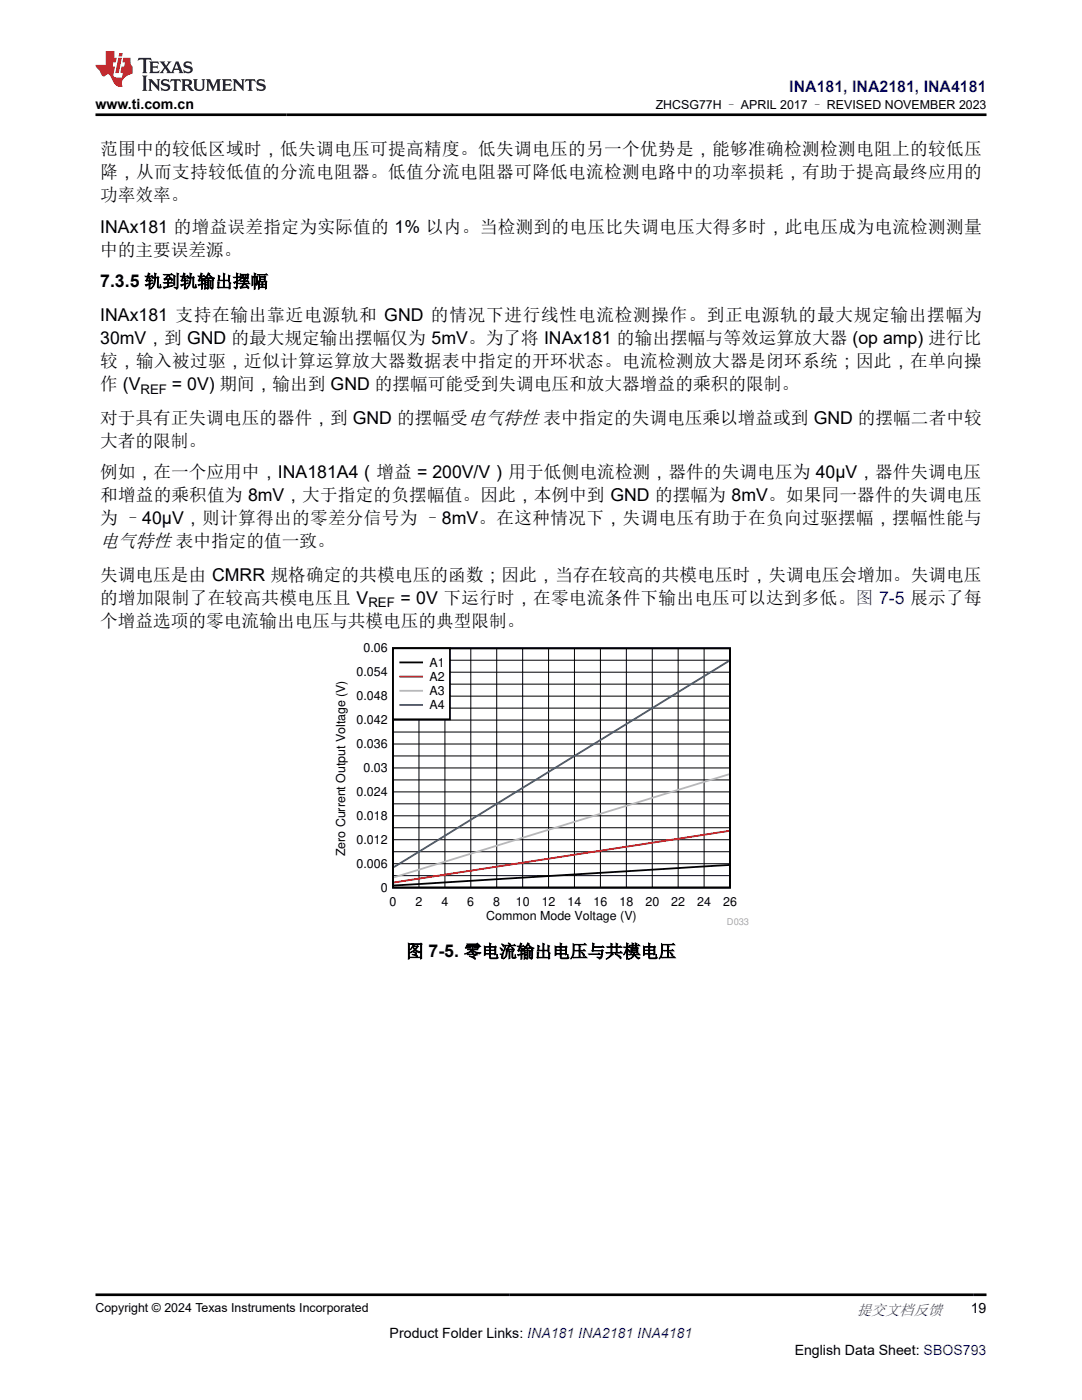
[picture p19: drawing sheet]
<svg xmlns="http://www.w3.org/2000/svg" width="216mm" height="279mm" viewBox="0 0 216 279" stroke-linecap="round" stroke-linejoin="round" font-family="sans-serif">
<defs><g id="words">
<text font-size="3.7" x="20" y="109.2">电气特性 表中指定的值一致。</text>
<g font-size="3.5">
<text x="20" y="35.5">降，从而支持较低值的分流电阻器。低值分流电阻器可降低电流检测电路中的功率损耗，有助于提高最终应用的</text>
<text x="20" y="30.9">范围中的较低区域时，低失调电压可提高精度。低失调电压的另一个优势是，能够准确检测检测电阻上的较低压</text>
<text x="20" y="40.1">功率效率。</text>
<text x="20" y="46.4">INAx181 的增益误差指定为实际值的 1% 以内。当检测到的电压比失调电压大得多时，此电压成为电流检测测量</text>
<text x="20" y="51">中的主要误差源。</text>
<text x="20" y="57.4">7.3.5 轨到轨输出摆幅</text>
<text x="20" y="64.1">INAx181 支持在输出靠近电源轨和 GND 的情况下进行线性电流检测操作。到正电源轨的最大规定输出摆幅为</text>
<text x="20" y="68.7">30mV，到 GND 的最大规定输出摆幅仅为 5mV。为了将 INAx181 的输出摆幅与等效运算放大器 (op amp) 进行比</text>
<text x="20" y="77.8">作 (V</text>
<text x="20" y="73.2">较，输入被过驱，近似计算运算放大器数据表中指定的开环状态。电流检测放大器是闭环系统；因此，在单向操</text>
<text x="34.3" y="77.8">= 0V) 期间，输出到 GND 的摆幅可能受到失调电压和放大器增益的乘积的限制。</text>
<text x="20" y="84.5">对于具有正失调电压的器件，到 GND 的摆幅受电气特性 表中指定的失调电压乘以增益或到 GND 的摆幅二者中较</text>
<text x="20" y="89.1">大者的限制。</text>
<text x="20" y="95.5">例如，在一个应用中，INA181A4（增益 = 200V/V）用于低侧电流检测，器件的失调电压为 40µV，器件失调电压</text>
<text x="20" y="100.1">和增益的乘积值为 8mV，大于指定的负摆幅值。因此，本例中到 GND 的摆幅为 8mV。如果同一器件的失调电压</text>
<text x="20" y="104.6">为 –40µV，则计算得出的零差分信号为 –8mV。在这种情况下，失调电压有助于在负向过驱摆幅，摆幅性能与</text>
<text x="20" y="115.9">失调电压是由 CMRR 规格确定的共模电压的函数；因此，当存在较高的共模电压时，失调电压会增加。失调电压</text>
<text x="20" y="125.1">个增益选项的零电流输出电压与共模电压的典型限制。</text>
<text x="20" y="120.5">的增加限制了在较高共模电压且 V</text>
<text x="79.9" y="120.5">= 0V 下运行时，在零电流条件下输出电压可以达到多低。图 7-5 展示了每</text>
<text x="81" y="191.1">图 7-5. 零电流输出电压与共模电压</text>
</g>
<text font-size="3.2" fill="#00f" x="157.5" y="18.3">INA181, INA2181, INA4181</text>
<text font-size="3" fill="#00f" x="171" y="262.4">提交文档反馈</text>
<g font-size="2.8">
<text x="19" y="21.7">www.ti.com.cn</text>
<text x="193.7" y="262.1">19</text>
<text x="77.8" y="266.9">Product Folder Links: INA181 INA2181 INA4181</text>
<text x="158.6" y="270.3">English Data Sheet: SBOS793</text>
</g>
<g font-size="2.6">
<text x="28" y="78.5">REF</text>
<text x="73.5" y="121.2">REF</text>
</g>
<g font-size="2.5">
<text x="130.8" y="21.8">ZHCSG77H – APRIL 2017 – REVISED NOVEMBER 2023</text>
<text x="72.5" y="130.2">0.06</text>
<text x="71.1" y="135">0.054</text>
<text x="85.7" y="133.1">A1</text>
<text x="85.7" y="135.9">A2</text>
<text x="71.1" y="139.7">0.048</text>
<text x="85.7" y="138.7">A3</text>
<text x="85.7" y="141.6">A4</text>
<text x="71.1" y="149.3">0.036</text>
<text x="71.1" y="144.5">0.042</text>
<text x="72.5" y="154.1">0.03</text>
<text x="71.1" y="158.9">0.024</text>
<text x="71.1" y="163.6">0.018</text>
<text x="68.9" y="170.9" transform="rotate(-90 68.9 170.9)">Zero Current Output Voltage (V)</text>
<text x="71.1" y="173.2">0.006</text>
<text x="71.1" y="168.4">0.012</text>
<text x="76" y="178">0</text>
<text x="77.7" y="180.8">0</text>
<text x="82.9" y="180.8">2</text>
<text x="88.1" y="180.8">4</text>
<text x="93.2" y="180.8">6</text>
<text x="97" y="183.6">Common Mode Voltage (V)</text>
<text x="98.4" y="180.8">8</text>
<text x="102.9" y="180.8">10</text>
<text x="108.1" y="180.8">12</text>
<text x="113.3" y="180.8">14</text>
<text x="118.4" y="180.8">16</text>
<text x="123.6" y="180.8">18</text>
<text x="128.8" y="180.8">20</text>
<text x="133.9" y="180.8">22</text>
<text x="139.1" y="180.8">24</text>
<text x="144.3" y="180.8">26</text>
<text x="19" y="261.8">Copyright © 2024 Texas Instruments Incorporated</text>
</g>
<text font-size="1.9" fill="#a8a8a8" x="145.1" y="184.7">D033</text>
</g></defs>
<path d="M78.4 129.4h67.3v47.7h-67.3zM145.5 172.6l-66.9 4.1" fill="none" stroke="#000" stroke-width=".36"/>
<g fill="none" stroke="#000" stroke-width=".2">
<path d="M78.4 138.9h67.3M78.4 136.5h67.3M78.4 134.2h67.3M78.4 131.8h67.3M83.6 129.4v47.8M88.8 129.4v47.8M93.9 129.4v47.8M99.1 129.4v47.8M104.3 129.4v47.8M109.5 129.4v47.8M114.6 129.4v47.8M119.8 129.4v47.8"/>
<path d="M125 129.4v47.8M130.2 129.4v47.8M135.3 129.4v47.8M140.5 129.4v47.8M78.4 158h67.3M78.4 155.7h67.3M78.4 153.3h67.3M78.4 150.9h67.3M78.4 148.5h67.3M78.4 146.1h67.3M78.4 143.7h67.3M78.4 141.3h67.3"/>
<path d="M78.4 174.8h67.3M78.4 172.4h67.3M78.4 170h67.3M78.4 167.6h67.3M78.4 165.2h67.3M78.4 162.8h67.3M78.4 160.4h67.3"/>
</g>
<path d="M145.5 165.8l-66.9 10.3" fill="none" stroke="#f00" stroke-width=".36"/>
<path d="M145.5 154.5l-66.9 20.6" fill="none" stroke="#b8b8b8" stroke-width=".36"/>
<path d="M145.5 131.9l-66.9 41.2" fill="none" stroke="#295c75" stroke-width=".36"/>
<path d="M78.4 129.4h11.4v14.2h-11.4z" fill-rule="evenodd" fill="#fff"/>
<path d="M78.4 129.4h11.4v14.2h-11.4zM79.9 132.2h4.3" fill="none" stroke="#000" stroke-width=".36"/>
<path d="M79.9 135h4.3" fill="none" stroke="#f00" stroke-width=".36"/>
<path d="M79.9 137.9h4.3" fill="none" stroke="#b8b8b8" stroke-width=".36"/>
<path d="M79.9 140.7h4.3" fill="none" stroke="#295c75" stroke-width=".36"/>
<path d="M27.7 11.6l-.2 .5 .5-.2h.6v.1v2.2l-.2 .4h1l-.2-.4v-2.2v-.1h.5l.5 .2-.1-.5zM29.8 12.3l.2 .4v1.5l-.2 .4h1.9l.1-.6a1.08 1.08 0 0 1-1.3 .2v-.7h.6l.4 .2v-.7l-.4 .2h-.6v-.5l.2-.2a1 1 0 0 1 1 .3l-.1-.5zM31.8 12.3l1 1.1-1 1.2h.9l-.2-.2 .4-.8 .5 .8-.2 .2h1.6l-.2-.2 .1-.5h1l.1 .5-.1 .2h.9l-.2-.3-.8-2h-.5l-1 2.2-.8-1.1 .9-1.1h-.8l.2 .2-.5 .6-.3-.6 .1-.2zM35.2 12.7l.4 1h-.8zM36.8 12.4a.65 .65 0 0 0-.2 .7 .65 .65 0 0 0 .6 .5l.7 .1 .1 .3a.79 .79 0 0 1-.7 .4 .79 .79 0 0 1-.7-.5l.1 .7 .2-.1a.93 .93 0 0 0 1.1 .1 .93 .93 0 0 0 .4-1 1.46 1.46 0 0 0-1.2-.6l-.1-.3a1.09 1.09 0 0 1 1.2 .2l-.2-.6-.1 .1-.6-.2zM28.4 15.1l.2 .4v2.2l-.2 .4h1l-.2-.4v-2.2l.2-.4zM29.6 15.8l.2 .4v1.5l-.2 .4h.8l-.3-.4v-1.3l1.7 1.8v-2l.2-.4h-.8l.2 .2 .1 1.1-1.2-1.3zM32.3 15.9a.65 .65 0 0 0-.2 .8 .65 .65 0 0 0 .7 .4l.6 .2 .1 .2a.79 .79 0 0 1-.7 .4 .79 .79 0 0 1-.7-.5l.1 .7 .2-.1a.93 .93 0 0 0 1.1 .1 .93 .93 0 0 0 .4-.9 1.46 1.46 0 0 0-1.2-.6l-.1-.4a1.09 1.09 0 0 1 1.2 .2l-.2-.6-.1 .1-.6-.1zM34.1 15.8l-.1 .6a.63 .63 0 0 1 .7-.3l.1 1.6-.3 .4h1l-.2-.4v-1.6a.66 .66 0 0 1 .8 .3l-.1-.6zM36.2 15.8l.2 .4v1.5l-.2 .4h.9l-.2-.2v-.7h.5l.1 .2a.79 .79 0 0 0 1.2 .6l-1-.9a.61 .61 0 0 0 .6-.6 .61 .61 0 0 0-.5-.7zM36.9 16.1h.2a.47 .47 0 0 1 .5 .1 .47 .47 0 0 1 .1 .5l-.2 .1-.6 .1zM38.5 15.8l.2 .2a2.27 2.27 0 0 0 .4 2 1.04 1.04 0 0 0 1.7-.7v-1.3l.2-.2h-.8l.2 .4v1.1a.6 .6 0 0 1-.6 .6 .6 .6 0 0 1-.6-.6v-1.1l.3-.4zM41.1 15.8l.2 .4v1.5l-.2 .4h.7l-.2-.4v-1.4l.9 1.9 .8-1.9v1.4l-.2 .4h1l-.3-.4v-1.5l.3-.4h-.8l-.7 1.5-.7-1.5zM44.3 15.8l.2 .4v1.5l-.2 .4h1.9l.1-.6a1.09 1.09 0 0 1-1.3 .2v-.7h.6l.4 .2v-.6l-.4 .2h-.6v-.6l.2-.1a1.01 1.01 0 0 1 1 .3l-.1-.6zM46.4 15.8l.3 .4v1.5l-.3 .4h.8l-.2-.4v-1.3l1.6 1.8v-2l.2-.4h-.7l.2 .2v1.1l-1.2-1.3zM49 15.8l-.1 .6a.63 .63 0 0 1 .8-.3v1.6l-.3 .4h1l-.2-.4v-1.6a.66 .66 0 0 1 .8 .3l-.1-.6zM51.4 15.9a.65 .65 0 0 0-.2 .8 .65 .65 0 0 0 .6 .4l.6 .2 .2 .2a.79 .79 0 0 1-.8 .4 .79 .79 0 0 1-.6-.5l.1 .7 .2-.1a.93 .93 0 0 0 1 .1 .93 .93 0 0 0 .5-.9 1.46 1.46 0 0 0-1.3-.6l-.1-.4a1.09 1.09 0 0 1 1.3 .2l-.2-.6-.2 .1-.5-.1z" fill="#231f20"/>
<path d="M21.1 10.2v2.8h-2.1l.1 .3 .9 1a.95 .95 0 0 0 .9 .9 .59 .59 0 0 1 .6-.4 .59 .59 0 0 1 .5 .4l.4 .7a1.59 1.59 0 0 0 2.1 1.4 1.61 1.61 0 0 1 1-2.3l1-.3-.1-1.5a1.59 1.59 0 0 1-.4-1.7h-1.4l-.2 .9h.5l-.1 .9h-.5l-.2 1v.2l.4 .1-.2 .9h-.6a.73 .73 0 0 1-1.1-.7l.3-1.5h-.5l.2-.9h.5l.2-.9h-.5v-1.3zM23.6 11.5l-.6 3.1h.7l.6-3.1zM23.8 10.6l-.1 .6h.7l.1-.6z" fill="#ed1c24"/>
<path d="M19 22.9h177.8M19 258.4h177.8" fill="none" stroke="#000" stroke-width=".53"/>
<use href="#words"/>
</svg>
